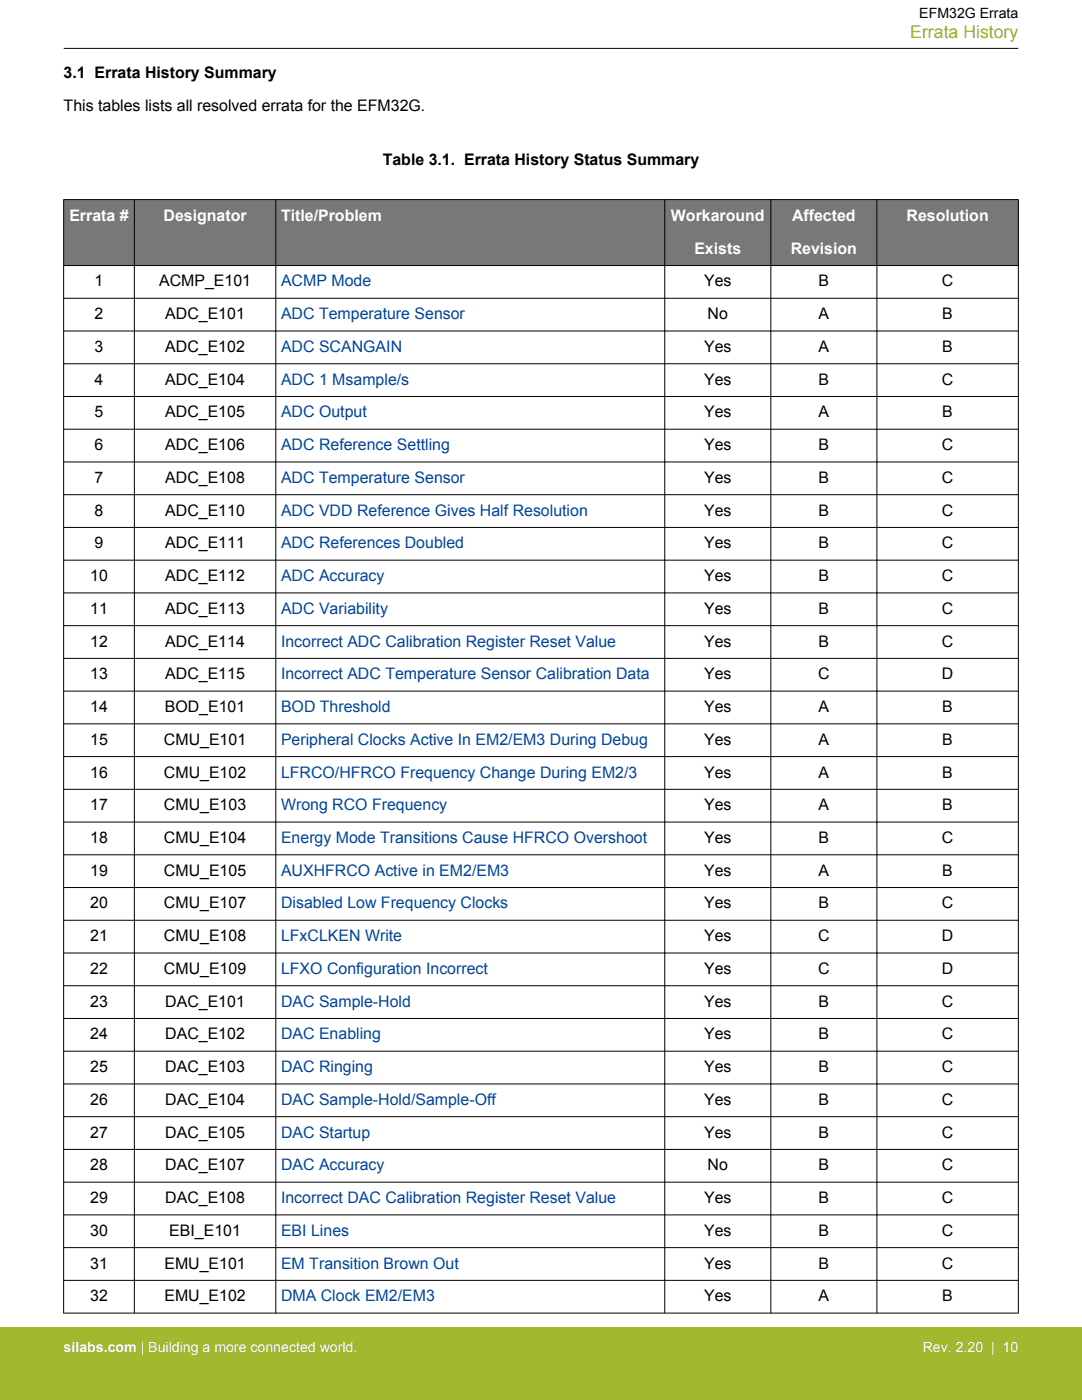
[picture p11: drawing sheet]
<svg xmlns="http://www.w3.org/2000/svg" width="216mm" height="279mm" viewBox="0 0 216 279" stroke-linecap="round" stroke-linejoin="round" font-family="sans-serif">
<defs><g id="words">
<text font-size="3.5" fill="#a1b92e" x="181.6" y="7.5">Errata History</text>
<g font-size="3.2">
<text x="12.7" y="15.5">3.1 Errata History Summary</text>
<text x="12.7" y="22.2">This tables lists all resolved errata for the EFM32G.</text>
<text x="76.4" y="33">Table 3.1. Errata History Status Summary</text>
<text x="18.9" y="57.2">1</text>
<text x="31.7" y="57.2">ACMP_E101</text>
<text x="140.5" y="57.2">Yes</text>
<text x="163.3" y="57.2">B</text>
<text x="187.9" y="57.2">C</text>
<text x="18.9" y="63.7">2</text>
<text x="33" y="63.7">ADC_E101</text>
<text x="141.2" y="63.7">No</text>
<text x="163.3" y="63.7">A</text>
<text x="188" y="63.7">B</text>
<text x="18.9" y="70.2">3</text>
<text x="33" y="70.2">ADC_E102</text>
<text x="140.5" y="70.2">Yes</text>
<text x="163.3" y="70.2">A</text>
<text x="188" y="70.2">B</text>
<text x="18.9" y="76.8">4</text>
<text x="33" y="76.8">ADC_E104</text>
<text x="140.5" y="76.8">Yes</text>
<text x="163.3" y="76.8">B</text>
<text x="187.9" y="76.8">C</text>
<text x="18.9" y="83.3">5</text>
<text x="33" y="83.3">ADC_E105</text>
<text x="140.5" y="83.3">Yes</text>
<text x="163.3" y="83.3">A</text>
<text x="188" y="83.3">B</text>
<text x="18.9" y="89.8">6</text>
<text x="33" y="89.8">ADC_E106</text>
<text x="140.5" y="89.8">Yes</text>
<text x="163.3" y="89.8">B</text>
<text x="187.9" y="89.8">C</text>
<text x="18.9" y="96.4">7</text>
<text x="33" y="96.4">ADC_E108</text>
<text x="140.5" y="96.4">Yes</text>
<text x="163.3" y="96.4">B</text>
<text x="187.9" y="96.4">C</text>
<text x="18.9" y="102.9">8</text>
<text x="33" y="102.9">ADC_E110</text>
<text x="140.5" y="102.9">Yes</text>
<text x="163.3" y="102.9">B</text>
<text x="187.9" y="102.9">C</text>
<text x="18.9" y="109.4">9</text>
<text x="33" y="109.4">ADC_E111</text>
<text x="140.5" y="109.4">Yes</text>
<text x="163.3" y="109.4">B</text>
<text x="187.9" y="109.4">C</text>
<text x="18" y="116">10</text>
<text x="33" y="116">ADC_E112</text>
<text x="140.5" y="116">Yes</text>
<text x="163.3" y="116">B</text>
<text x="187.9" y="116">C</text>
<text x="18" y="122.5">11</text>
<text x="33" y="122.5">ADC_E113</text>
<text x="140.5" y="122.5">Yes</text>
<text x="163.3" y="122.5">B</text>
<text x="187.9" y="122.5">C</text>
<text x="18" y="129">12</text>
<text x="33" y="129">ADC_E114</text>
<text x="140.5" y="129">Yes</text>
<text x="163.3" y="129">B</text>
<text x="187.9" y="129">C</text>
<text x="18" y="135.6">13</text>
<text x="33" y="135.6">ADC_E115</text>
<text x="140.5" y="135.6">Yes</text>
<text x="163.2" y="135.6">C</text>
<text x="187.9" y="135.6">D</text>
<text x="18" y="142.1">14</text>
<text x="32.9" y="142.1">BOD_E101</text>
<text x="140.5" y="142.1">Yes</text>
<text x="163.3" y="142.1">A</text>
<text x="188" y="142.1">B</text>
<text x="18" y="148.6">15</text>
<text x="32.7" y="148.6">CMU_E101</text>
<text x="140.5" y="148.6">Yes</text>
<text x="163.3" y="148.6">A</text>
<text x="188" y="148.6">B</text>
<text x="18" y="155.2">16</text>
<text x="32.7" y="155.2">CMU_E102</text>
<text x="140.5" y="155.2">Yes</text>
<text x="163.3" y="155.2">A</text>
<text x="188" y="155.2">B</text>
<text x="18" y="161.7">17</text>
<text x="32.7" y="161.7">CMU_E103</text>
<text x="140.5" y="161.7">Yes</text>
<text x="163.3" y="161.7">A</text>
<text x="188" y="161.7">B</text>
<text x="18" y="168.2">18</text>
<text x="32.7" y="168.2">CMU_E104</text>
<text x="140.5" y="168.2">Yes</text>
<text x="163.3" y="168.2">B</text>
<text x="187.9" y="168.2">C</text>
<text x="18" y="174.8">19</text>
<text x="32.7" y="174.8">CMU_E105</text>
<text x="140.5" y="174.8">Yes</text>
<text x="163.3" y="174.8">A</text>
<text x="188" y="174.8">B</text>
<text x="18" y="181.3">20</text>
<text x="32.7" y="181.3">CMU_E107</text>
<text x="140.5" y="181.3">Yes</text>
<text x="163.3" y="181.3">B</text>
<text x="187.9" y="181.3">C</text>
<text x="18" y="187.8">21</text>
<text x="32.7" y="187.8">CMU_E108</text>
<text x="140.5" y="187.8">Yes</text>
<text x="163.2" y="187.8">C</text>
<text x="187.9" y="187.8">D</text>
<text x="18" y="194.4">22</text>
<text x="32.7" y="194.4">CMU_E109</text>
<text x="140.5" y="194.4">Yes</text>
<text x="163.2" y="194.4">C</text>
<text x="187.9" y="194.4">D</text>
<text x="18" y="200.9">23</text>
<text x="33" y="200.9">DAC_E101</text>
<text x="140.5" y="200.9">Yes</text>
<text x="163.3" y="200.9">B</text>
<text x="187.9" y="200.9">C</text>
<text x="18" y="207.4">24</text>
<text x="33" y="207.4">DAC_E102</text>
<text x="140.5" y="207.4">Yes</text>
<text x="163.3" y="207.4">B</text>
<text x="187.9" y="207.4">C</text>
<text x="18" y="214">25</text>
<text x="33" y="214">DAC_E103</text>
<text x="140.5" y="214">Yes</text>
<text x="163.3" y="214">B</text>
<text x="187.9" y="214">C</text>
<text x="18" y="220.5">26</text>
<text x="33" y="220.5">DAC_E104</text>
<text x="140.5" y="220.5">Yes</text>
<text x="163.3" y="220.5">B</text>
<text x="187.9" y="220.5">C</text>
<text x="18" y="227">27</text>
<text x="33" y="227">DAC_E105</text>
<text x="140.5" y="227">Yes</text>
<text x="163.3" y="227">B</text>
<text x="187.9" y="227">C</text>
<text x="18" y="233.6">28</text>
<text x="33" y="233.6">DAC_E107</text>
<text x="141.2" y="233.6">No</text>
<text x="163.3" y="233.6">B</text>
<text x="187.9" y="233.6">C</text>
<text x="18" y="240.1">29</text>
<text x="33" y="240.1">DAC_E108</text>
<text x="140.5" y="240.1">Yes</text>
<text x="163.3" y="240.1">B</text>
<text x="187.9" y="240.1">C</text>
<text x="18" y="246.6">30</text>
<text x="33.8" y="246.6">EBI_E101</text>
<text x="140.5" y="246.6">Yes</text>
<text x="163.3" y="246.6">B</text>
<text x="187.9" y="246.6">C</text>
<text x="18" y="253.2">31</text>
<text x="32.8" y="253.2">EMU_E101</text>
<text x="140.5" y="253.2">Yes</text>
<text x="163.3" y="253.2">B</text>
<text x="187.9" y="253.2">C</text>
<text x="18" y="259.7">32</text>
<text x="32.8" y="259.7">EMU_E102</text>
<text x="140.5" y="259.7">Yes</text>
<text x="163.3" y="259.7">A</text>
<text x="188" y="259.7">B</text>
</g>
<g font-size="3.2" fill="#fff">
<text x="13.8" y="44">Errata #</text>
<text x="32.6" y="44">Designator</text>
<text x="56.1" y="44">Title/Problem</text>
<text x="133.9" y="44">Workaround</text>
<text x="158" y="44">Affected</text>
<text x="180.9" y="44">Resolution</text>
<text x="138.5" y="50.6">Exists</text>
<text x="157.8" y="50.6">Revision</text>
</g>
<g font-size="3.2" fill="#00449a">
<text x="56.1" y="57.2">ACMP Mode</text>
<text x="56.1" y="63.7">ADC Temperature Sensor</text>
<text x="56.1" y="70.2">ADC SCANGAIN</text>
<text x="56.1" y="76.8">ADC 1 Msample/s</text>
<text x="56.1" y="83.3">ADC Output</text>
<text x="56.1" y="89.8">ADC Reference Settling</text>
<text x="56.1" y="96.4">ADC Temperature Sensor</text>
<text x="56.1" y="102.9">ADC VDD Reference Gives Half Resolution</text>
<text x="56.1" y="109.4">ADC References Doubled</text>
<text x="56.1" y="116">ADC Accuracy</text>
<text x="56.1" y="122.5">ADC Variability</text>
<text x="56.1" y="129">Incorrect ADC Calibration Register Reset Value</text>
<text x="56.1" y="135.6">Incorrect ADC Temperature Sensor Calibration Data</text>
<text x="56.1" y="142.1">BOD Threshold</text>
<text x="56.1" y="148.6">Peripheral Clocks Active In EM2/EM3 During Debug</text>
<text x="56.1" y="155.2">LFRCO/HFRCO Frequency Change During EM2/3</text>
<text x="56.1" y="161.7">Wrong RCO Frequency</text>
<text x="56.1" y="168.2">Energy Mode Transitions Cause HFRCO Overshoot</text>
<text x="56.1" y="174.8">AUXHFRCO Active in EM2/EM3</text>
<text x="56.1" y="181.3">Disabled Low Frequency Clocks</text>
<text x="56.1" y="187.8">LFxCLKEN Write</text>
<text x="56.1" y="194.4">LFXO Configuration Incorrect</text>
<text x="56.1" y="200.9">DAC Sample-Hold</text>
<text x="56.1" y="207.4">DAC Enabling</text>
<text x="56.1" y="214">DAC Ringing</text>
<text x="56.1" y="220.5">DAC Sample-Hold/Sample-Off</text>
<text x="56.1" y="227">DAC Startup</text>
<text x="56.1" y="233.6">DAC Accuracy</text>
<text x="56.1" y="240.1">Incorrect DAC Calibration Register Reset Value</text>
<text x="56.1" y="246.6">EBI Lines</text>
<text x="56.1" y="253.2">EM Transition Brown Out</text>
<text x="56.1" y="259.7">DMA Clock EM2/EM3</text>
</g>
<text font-size="2.8" x="183.4" y="3.5">EFM32G Errata</text>
<g font-size="2.8" fill="#fff">
<text x="12.7" y="269.9">silabs.com | Building a more connected world.</text>
<text x="184.1" y="269.9">Rev. 2.20 | 10</text>
</g>
</g></defs>
<g fill="#797777">
<path d="M12.7 39.8h190.5v13.2h-190.5z" fill-rule="evenodd"/>
<path d="M12.7 39.8h190.5v13.2h-190.5z" fill-rule="evenodd"/>
</g>
<g fill="none" stroke="#000" stroke-width=".2">
<path d="M12.7 9.7h190.5M12.7 39.8h190.5M12.7 39.8v222.3M26.8 39.8v222.3M55 39.8v222.3M132.6 39.8v222.3M153.8 39.8v222.3M175 39.8v222.3M203.2 39.8v222.3M12.7 53h190.5M12.7 59.5h190.5M12.7 66.1h190.5"/>
<path d="M12.7 72.6h190.5M12.7 79.1h190.5M12.7 85.7h190.5M12.7 92.2h190.5M12.7 98.7h190.5M12.7 105.3h190.5M12.7 111.8h190.5M12.7 118.3h190.5M12.7 124.9h190.5M12.7 131.4h190.5M12.7 137.9h190.5M12.7 144.5h190.5"/>
<path d="M12.7 151h190.5M12.7 157.5h190.5M12.7 164.1h190.5M12.7 170.6h190.5M12.7 177.1h190.5M12.7 183.7h190.5M12.7 190.2h190.5M12.7 196.7h190.5M12.7 203.3h190.5M12.7 209.8h190.5M12.7 216.3h190.5M12.7 222.9h190.5"/>
<path d="M12.7 229.4h190.5M12.7 235.9h190.5M12.7 242.5h190.5M12.7 249h190.5M12.7 255.5h190.5M12.7 262.1h190.5"/>
</g>
<path d="M0 264.9h215.9v14.5h-215.9z" fill="#a1b92e"/>
<use href="#words"/>
</svg>
